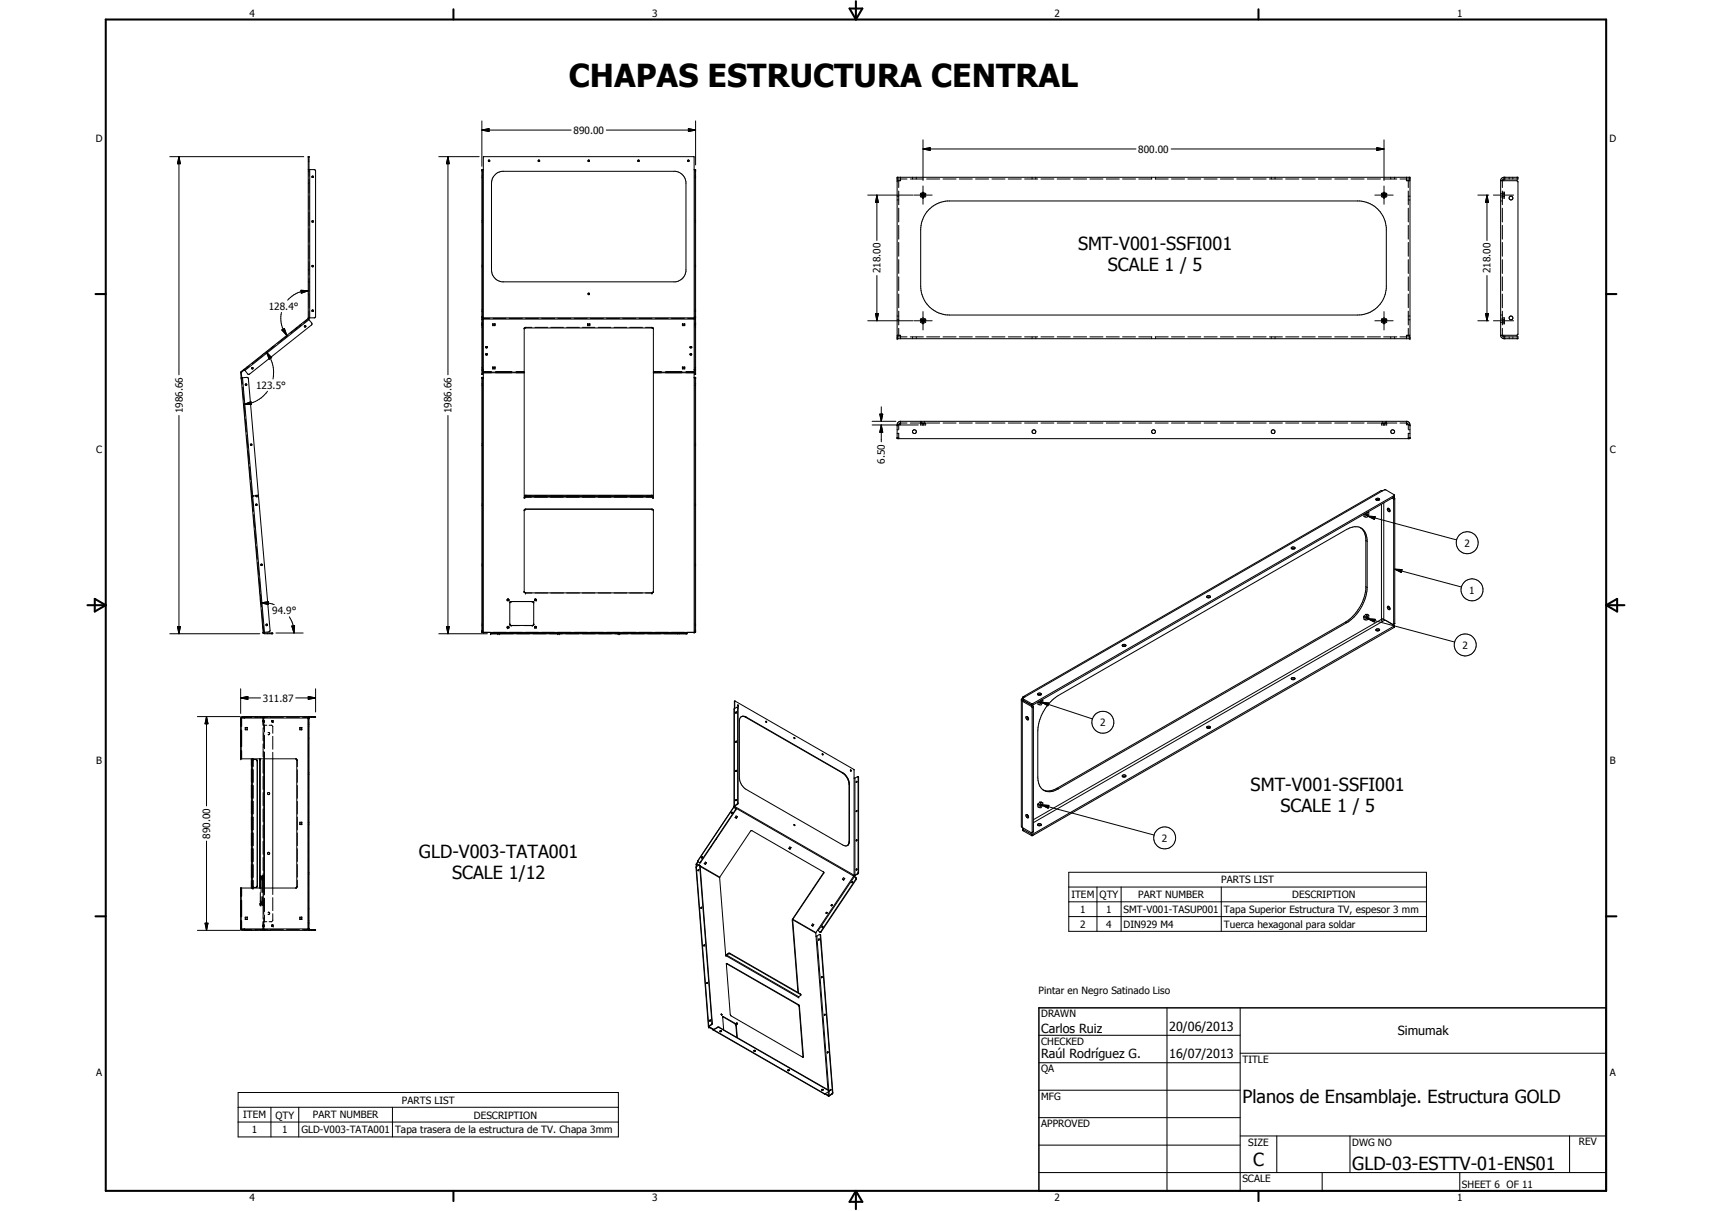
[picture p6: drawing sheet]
<svg xmlns="http://www.w3.org/2000/svg" width="594mm" height="420mm" viewBox="0 0 594 420" stroke-linecap="round" stroke-linejoin="round" font-family="sans-serif">
<defs><g id="words">
<text font-size="11" x="197.4" y="30.4">CHAPAS ESTRUCTURA CENTRAL</text>
<g font-size="6.3">
<text x="374.1" y="86.7">SMT-V001-SSFI001</text>
<text x="384.4" y="94.1">SCALE 1 / 5</text>
<text x="434" y="274.4">SMT-V001-SSFI001</text>
<text x="444.3" y="281.9">SCALE 1 / 5</text>
<text x="145.4" y="297.6">GLD-V003-TATA001</text>
<text x="156.9" y="305.1">SCALE 1/12</text>
<text x="431.1" y="382.6">Planos de Ensamblaje. Estructura GOLD</text>
<text x="434.8" y="404.7">C</text>
<text x="469.2" y="406">GLD-03-ESTTV-01-ENS01</text>
</g>
<g font-size="4.4">
<text x="361.3" y="358.4">Carlos Ruiz</text>
<text x="405.7" y="357.7">20/06/2013</text>
<text x="485" y="359.2">Simumak</text>
<text x="361.3" y="367.1">Raúl Rodríguez G.</text>
<text x="405.7" y="367.2">16/07/2013</text>
</g>
<g font-size="3.5">
<text x="86.6" y="5.8">4</text>
<text x="226.3" y="5.8">3</text>
<text x="365.9" y="5.8">2</text>
<text x="505.6" y="5.8">1</text>
<text x="199" y="46.4">890.00</text>
<text x="33.3" y="49.4">D</text>
<text x="395" y="53">800.00</text>
<text x="558.5" y="49.4">D</text>
<text x="305.6" y="94.8" transform="rotate(-90 305.6 94.8)">218.00</text>
<text x="517.3" y="94.8" transform="rotate(-90 517.3 94.8)">218.00</text>
<text x="93.3" y="107.6">128.4°</text>
<text x="88.9" y="134.9">123.5°</text>
<text x="63.4" y="143.4" transform="rotate(-90 63.4 143.4)">1986.66</text>
<text x="156.7" y="143.4" transform="rotate(-90 156.7 143.4)">1986.66</text>
<text x="33.4" y="157.3">C</text>
<text x="307.1" y="160.9" transform="rotate(-90 307.1 160.9)">6.50</text>
<text x="558.6" y="157.3">C</text>
<text x="508.2" y="189.7">2</text>
<text x="509.9" y="206">1</text>
<text x="94.5" y="213.1">94.9°</text>
<text x="507.5" y="225">2</text>
<text x="91.2" y="243.4">311.87</text>
<text x="381.8" y="251.9">2</text>
<text x="33.4" y="265.2">B</text>
<text x="558.6" y="265.2">B</text>
<text x="72.9" y="291" transform="rotate(-90 72.9 291)">890.00</text>
<text x="403.2" y="292">2</text>
<text x="371.8" y="311.6">ITEM</text>
<text x="381.6" y="311.6">QTY</text>
<text x="395" y="311.6">PART NUMBER</text>
<text x="423.8" y="306.5">PARTS LIST</text>
<text x="448.4" y="311.6">DESCRIPTION</text>
<text x="374.9" y="316.7">1</text>
<text x="383.9" y="316.7">1</text>
<text x="389.9" y="316.7">SMT-V001-TASUP001</text>
<text x="424.7" y="316.7">Tapa Superior Estructura TV, espesor 3 mm</text>
<text x="374.9" y="321.9">2</text>
<text x="383.9" y="321.9">4</text>
<text x="389.9" y="321.9">DIN929 M4</text>
<text x="424.7" y="321.9">Tuerca hexagonal para soldar</text>
<text x="360.4" y="345">Pintar en Negro Satinado Liso</text>
<text x="361.3" y="353">DRAWN</text>
<text x="361.3" y="362.5">CHECKED</text>
<text x="431.1" y="368.7">TITLE</text>
<text x="33.4" y="373.2">A</text>
<text x="361.3" y="372.1">QA</text>
<text x="558.6" y="373.2">A</text>
<text x="139.5" y="382.9">PARTS LIST</text>
<text x="361.3" y="381.6">MFG</text>
<text x="84.4" y="388">ITEM</text>
<text x="95.6" y="388.1">QTY</text>
<text x="108.5" y="388">PART NUMBER</text>
<text x="164.5" y="388.1">DESCRIPTION</text>
<text x="87.4" y="393.1">1</text>
<text x="97.9" y="393.1">1</text>
<text x="104.6" y="393.2">GLD-V003-TATA001</text>
<text x="137.1" y="393.2">Tapa trasera de la estructura de TV. Chapa 3mm</text>
<text x="361.3" y="391.1">APPROVED</text>
<text x="433.1" y="397.5">SIZE</text>
<text x="469.2" y="397.5">DWG NO</text>
<text x="547.9" y="397.4">REV</text>
<text x="431.1" y="410.2">SCALE</text>
<text x="507.3" y="412.3">SHEET 6 OF 11</text>
<text x="86.6" y="416.7">4</text>
<text x="226.3" y="416.7">3</text>
<text x="365.9" y="416.7">2</text>
<text x="505.6" y="416.7">1</text>
</g>
</g></defs>
<g fill="none" stroke="#000" stroke-width=".35">
<path d="M58.9 54.4h46.5M62.1 54.4l.5 2.4h-1zM62.1 54.4v75.6M107 54.5h.2M107 58.8h2.1l.4 .5v50.5l-.4 .5h-2.1M107 59.4h.2M107 56h.2M107 55.5h.2M107.5 58.8v51.5M152.3 54.4h14M155.4 54.4l.5 2.4h-1zM155.4 54.4v75.6"/>
<path d="M167.2 45.1l2.5-.5v1zM167.2 59.3h.3M167.2 42v15.7M167.2 45.1h31M167.5 58.8v51.5M167.7 58.8h-.5v51.5h74.2v-51.5h-.5M167.8 54.4l-.2 165M167.8 54.4h73M167.8 54.4h.1M169.5 55.6a.28 .28 0 0 1 .4 0 .28 .28 0 0 1-.1 .4h-.3zM186.8 55.6a.27 .27 0 0 1 .4 0 .27 .27 0 0 1-.1 .4l-.4-.1zM204.1 55.6a.28 .28 0 0 1 .4 0 .28 .28 0 0 1-.1 .4h-.3z"/>
<path d="M210.4 45.1h31M221.4 55.6a.28 .28 0 0 1 .4 0 .28 .28 0 0 1-.1 .4h-.3zM238.7 55.6a.27 .27 0 0 1 .4 0 .27 .27 0 0 1-.1 .4l-.4-.1zM238.9 44.6l2.5 .5-2.5 .5zM240.8 54.4h.1M240.8 54.4l.2 165M241.1 58.8v51.5M241.1 59.3h.3M241.4 42v15.2M320.3 51.7l2.5-.5v1zM320.3 48.5v14.1M320.3 51.7h73.9"/>
<path d="M406.4 51.7h73.9M477.8 51.2l2.5 .5-2.5 .5zM480.3 48.5v14.1M107 63.6h.2M107.2 61.1v-6.7h-.2l-.1 56.1M107.2 62.3v4.5M107.2 68v4.6M107.2 73.7v4.6M107.2 79.4v4.6M108.3 61.1l.4 .1v.4l-.5-.1zM108.3 76.6h.4v.4h-.4zM167.2 61h.3"/>
<path d="M167.2 61.6h.3M167.2 77.1h.3M167.2 76.5h.3M172 60.5l.8-.6 1.4-.5h60.2a4.2 4.2 0 0 1 3.6 3.7v31a4.2 4.2 0 0 1-3.6 3.7h-60.2a4.1 4.1 0 0 1-3.6-4.2v-30l.2-1.5zM241.1 61h.3M241.1 61.6h.3M241.1 77.1h.3M241.1 76.5h.3M301.1 67.7h15.7M304.3 67.7l.5 2.5h-1zM304.3 67.7v15.7M311.3 68.1h.2"/>
<path d="M311.3 69.4h.2M311.7 68.1h.2M311.7 69.4h.2M311.9 62.7v2.4M311.9 66.3v4.7M311.9 72.2v4.8M311.9 78.2v4.8M312.5 61.5v1.2h-1.2v53.6h1.2v1.2M314.7 62.1h-3.4v-.6h178v.6h-3.5M315.9 62.1h4.5M316.6 61.5v.2M316.6 61.9v.2"/>
<path d="M317.1 67.7h6.4M318 61.5v.2M318 61.9v.2M319.4 67.2v.5M319.4 67.9l.2 .5M319.4 67.3v.1M319.4 67.1v.1M319.6 67.1l-.1 .1M319.6 67.1h-.1M319.8 66.9l-.2 .2M319.9 68.5l.2 .1M320.1 67.5h.5v.4h-.5z"/>
<path d="M320.1 68.6h.1M320.1 66.8h.4M320.1 68.6l.3 .1M320.3 64.5v6.4M320.4 68.6h.1M320.5 68.6v.1M320.7 68.5l-.2 .1M320.8 66.9l.2 .2M321 67.1v.1M321 67.1h.1M321.1 67.3l.1 .1M321.1 67.1l.1 .6"/>
<path d="M321.2 67.9l-.2 .5M321.6 62.1h4.5M322.1 72.9a10.2 10.2 0 0 1 6.7-3.2h143a10.1 10.1 0 0 1 9.3 9.3v21.1a10 10 0 0 1-10 9.2h-141.6a10 10 0 0 1-10-10v-19.6a10.5 10.5 0 0 1 2.6-6.8zM327.2 62.1h4.6M332.9 62.1h4.5M338.5 62.1h4.6M344.2 62.1h4.5M349.9 62.1h4.5M355.6 62.1h4.5M358.1 61.5v.2M358.1 61.9v.2M359.4 61.5v.2"/>
<path d="M359.4 61.9v.2M361.2 62.1h4.5M366.9 62.1h4.5M372.5 62.1h4.6M378.2 62.1h4.5M383.9 62.1h4.5M389.5 62.1h4.5M395.2 62.1h4.5M399.6 61.5v.2M399.6 61.9v.2M400.8 62.1h4.6M401 61.5v.2"/>
<path d="M401 61.9v.2M406.5 62.1h4.5M412.2 62.1h4.5M417.8 62.1h4.6M423.5 62.1h4.5M429.2 62.1h4.5M434.8 62.1h4.6M440.5 62.1h4.5M441.1 61.5v.2M441.1 61.9v.2M442.5 61.5v.2M442.5 61.9v.2"/>
<path d="M446.1 62.1h4.6M451.8 62.1h4.6M457.5 62.1h4.5M463.2 62.1h4.5M468.8 62.1h4.6M474.5 62.1h4.5M477.1 67.7h6.3M479.4 67.9l.2 .5M479.5 67.3l-.1 .1M479.6 67.1l-.1 .1M479.6 67.1l-.2 .6M479.8 66.9l-.2 .2"/>
<path d="M479.8 68.5l.3 .1M480.1 68.6h.1M480.1 67.5h.5v.4h-.5zM480.1 68.6v.1M480.1 66.8h.4M480.1 62.1h4.6M480.2 68.7h.1M480.3 64.5v6.4M480.3 68.6h.2M480.3 68.7h.1M480.5 68.6l-.1 .1M480.7 68.5l-.2 .1"/>
<path d="M480.7 66.9l.3 .2M481 67.1v.1M481 67.1h.1M481.1 67.3l.1 .1M481.1 67.1l.1 .6M481.2 67.9l-.3 .5M482.6 61.5v.2M482.6 61.9v.2M483.9 61.5v.2M483.9 61.9v.2M488.1 61.5v1.2h1.2v53.6h-1.2v1.2M488.7 62.7v2.4"/>
<path d="M488.7 66.3v4.7M488.7 72.2v4.8M488.7 78.2v4.8M488.7 68.1h.2M488.7 69.4h.2M489.1 68.1h.2M489.1 69.4h.2M512.8 67.7h3.8M516 67.7l.5 2.5h-1zM516 67.7v15.7M518.2 67.7h7M520.7 62.7h5.6l.4 .4v52.8l-.4 .4h-5.6"/>
<path d="M520.7 69.7h.2M520.7 62.7v53.6M520.7 68.3h.2M520.7 67.1h.2M521.2 69.7h.1M521.3 66.3v4.7M521.3 72.2v4.8M521.3 78.2v4.8M521.3 67.4h.2M521.3 67.2h.3M521.3 68.7h.3M521.3 68h.3"/>
<path d="M521.3 67.4h.3M521.5 68.5l-.2 .1M521.5 67.9v.4h-.3M521.5 67.1h-.3M521.5 66.9v.3M521.5 67.3v.4M521.5 68.2h.2M521.7 66.7l-.2 .1M521.8 67.2h.2M521.8 68h.2M521.8 67.4h.2M521.8 66.7l.2 .1"/>
<path d="M521.8 68.2h.2M521.9 62.1h4.8v-.6h-5l-.9 .7-.1 .5M521.9 61.5v.6M521.9 62.1l-.6 .6v2.4M522 67v.5M522 67.9v.5M522 68.6l-.2 .1M523.7 61.5v.2M523.7 61.9v.2M525 61.5v.2M525 61.9v.2M107 97.8h.2"/>
<path d="M107 93.6h.2M107.2 85.1v4.6M107.2 90.8v4.6M107.2 96.6v4.5M108.3 92.1l.4 .1v.3h-.5zM167.2 92h.3M167.2 92.6h.3M241.1 92h.3M241.1 92.6h.3M304.3 95.6v15.7M311.9 84.1v4.8M311.9 90.1v4.8"/>
<path d="M311.9 96.1v4.7M488.7 84.1v4.8M488.7 90.1v4.8M488.7 96.1v4.7M516 95.6v15.7M521.3 84.1v4.8M521.3 90.1v4.8M521.3 96.1v4.7M95.5 119.9l-3.6 2.8M97.7 108.4a9.8 9.8 0 0 0 .5 5.8l1.3 2.2M97.8 114.5l.9-.5 .8 2.4zM99.9 116.3l-3.5 2.9"/>
<path d="M102.6 113.9l.1 .1M102.7 114v.1M103 113.6v.1M103.1 113.7l.1 .1M104 112.8v.1M104.1 112.9l.1 .1M104.4 112.8l-3.6 2.8M104.4 100.7l2.6 .2-2.4 .8zM104.6 112.3l.2 .2M105.7 113l.4 .1a.27 .27 0 0 1-.1 .4 .27 .27 0 0 1-.3-.1 .27 .27 0 0 1 0-.4zM106.9 110.5l-22.2 17.6M106.9 110.5l.2 .2"/>
<path d="M107 110.4l-.1 .1M107 102.2h.2M107 101.7h.2M107 100.9a8.7 8.7 0 0 0-5.7 1.8l-1.5 1.4M107.1 110.7l.1 .2M107.1 110.7l-1.8 1.4M107.2 102.3v4.5M107.2 108l-.1 2.7M107.2 110.9l1 1.3-.1 .6-21.5 17h-.6l-1-1.3M107.2 110.9l-22.2 17.6M108.3 107.6l.3-.1 .1 .4h-.5zM167.2 112.9h.3"/>
<path d="M167.2 113.5h.3M167.2 107.5h.3M167.2 108.1h.3M167.2 112.1h.3M167.2 112.8h.3M167.2 109.8h.3M167.2 110.9v19h.3v-19M167.2 110.9h.3M167.5 110.9l.1-.2h73.4l.1 .2M170 110.5h-2.3l-.5 .4M171 112.8h.8M171 112.5h.8"/>
<path d="M171.1 110.5h4.5M171.2 112.3h-.2v.7h.8v-.7h-.3M176.7 110.5h4.5M182 113.7l-.1 58.9h.2v-.7h44.4v.7h.2l-.1-58.9M182 113.7h.1M182.4 110.5h4.5M182.4 113.6l-.2 .1M182.4 113.6v.2M182.4 113.8l-.5 .2M182.4 113.8h43.8M182.4 113.6h2.2M185.7 113.6h4.3"/>
<path d="M188 110.5h4.5M191.1 113.6h4.4M193.6 110.5h4.5M196.6 113.6h4.4M199.3 110.5h4.4M202.1 113.6h4.4M203.9 112.8h.8M203.9 112.5h.8M204.1 101.8a.29 .29 0 0 1 .4 0 .29 .29 0 0 1-.1 .4h-.3zM204.2 112.3h-.3v.7h.8v-.7h-.3M204.8 110.5h4.6M207.6 113.6h4.4"/>
<path d="M210.5 110.5h4.5M213.1 113.6h4.4M216.1 110.5h4.5M218.5 113.6h4.4M221.7 110.5h4.5M224 113.6h2.2M226.2 113.8l.5 .3M226.2 113.6l.2 .1M226.2 113.6v.2M226.6 113.7h.1M227.4 110.5h4.5M233 110.5h4.5"/>
<path d="M236.8 112.8h.8M236.8 112.5h.8M237.1 112.3h-.3v.7h.8v-.7h-.3M238.6 110.5h2.3l.5 .4M241.1 112.9h.3M241.1 113.5h.3M241.1 107.5h.3M241.1 108.1h.3M241.1 110.9v19h.3v-19M241.1 112.1h.3M241.1 112.8h.3M241.1 109.8h.3"/>
<path d="M241.1 110.9h.3M301.1 111.3h15.7M303.8 108.8h1l-.5 2.5zM311.3 111h.2M311.3 109.6h.2M311.7 111h.2M311.7 109.6h.2M311.9 102v4.8M311.9 107.9v4.8M311.9 113.9v2.4M314.7 116.9h-3.4v.6h178v-.6h-3.5M315.9 116.9h4.5"/>
<path d="M316.6 116.9v.2M316.6 117.3v.2M317.1 111.3h6.4M318 116.9v.2M318 117.3v.2M319.4 110.8v.5M319.4 111.5l.2 .4M319.4 110.9v.1M319.4 110.7v.1M319.6 110.7l-.1 .1M319.6 110.7h-.1M319.8 110.5l-.2 .2"/>
<path d="M319.9 112.1l.2 .1M320.1 112.2h.1M320.1 110.4h.4M320.1 112.2l.3 .1M320.3 108.1v6.4M320.4 112.2h.1M320.5 112.2v.1M320.7 112.1l-.2 .1M320.8 110.5l.2 .2M321 110.7v.1M321 110.7h.1M321.1 110.7l.1 .6"/>
<path d="M321.1 110.9l.1 .1M321.2 111.5l-.2 .4M321.6 116.9h4.5M327.2 116.9h4.6M332.9 116.9h4.5M338.5 116.9h4.6M344.2 116.9h4.5M349.9 116.9h4.5M355.6 116.9h4.5M358.1 116.9v.2M358.1 117.3v.2M359.4 116.9v.2"/>
<path d="M359.4 117.3v.2M361.2 116.9h4.5M366.9 116.9h4.5M372.5 116.9h4.6M378.2 116.9h4.5M383.9 116.9h4.5M389.5 116.9h4.5M395.2 116.9h4.5M399.6 116.9v.2M399.6 117.3v.2M400.8 116.9h4.6M401 116.9v.2"/>
<path d="M401 117.3v.2M406.5 116.9h4.5M412.2 116.9h4.5M417.8 116.9h4.6M423.5 116.9h4.5M429.2 116.9h4.5M434.8 116.9h4.6M440.5 116.9h4.5M441.1 116.9v.2M441.1 117.3v.2M442.5 116.9v.2M442.5 117.3v.2"/>
<path d="M446.1 116.9h4.6M451.8 116.9h4.6M457.5 116.9h4.5M463.2 116.9h4.5M468.8 116.9h4.6M474.5 116.9h4.5M477.1 111.3h6.3M479.4 111.5l.2 .4M479.5 110.9l-.1 .1M479.6 110.7l-.2 .6M479.6 110.7l-.1 .1M479.8 110.5l-.2 .2"/>
<path d="M479.8 112.1l.3 .1M480.1 111a.33 .33 0 0 1 .4 .1 .33 .33 0 0 1 0 .4 .33 .33 0 0 1-.4 0zM480.1 112.2h.1M480.1 112.2v.1M480.1 110.4h.4M480.1 116.9h4.6M480.2 112.3l.1 .1M480.3 108.1v6.4M480.3 112.2h.2M480.3 112.3v.1M480.5 112.2l-.1 .1M480.7 112.1l-.2 .1"/>
<path d="M480.7 110.5l.3 .2M481 110.7v.1M481 110.7h.1M481.1 110.7l.1 .6M481.1 110.9l.1 .1M481.2 111.5l-.3 .4M482.6 116.9v.2M482.6 117.3v.2M483.9 116.9v.2M483.9 117.3v.2M488.7 111h.2M488.7 102v4.8"/>
<path d="M488.7 107.9v4.8M488.7 113.9v2.4M488.7 109.6h.2M489.1 111h.2M489.1 109.6h.2M512.8 111.3h3.8M515.5 108.8h1l-.5 2.5zM518.2 111.3h7M520.7 110.7h.2M520.7 111.9h.2M520.7 109.3h.2M520.7 116.3l.3 .8 .9 .4"/>
<path d="M521.2 109.3h.1M521.3 111h.3M521.3 112.4h.3M521.3 113.9v2.4l.3 .5 5.1 .1v.6h-4.8M521.3 111.6h.3M521.3 102v4.8M521.3 107.9v4.8M521.3 111h.2M521.3 110.8h.3M521.5 110.7h-.3M521.5 111.5v.4h-.3M521.5 112.1l-.2 .1"/>
<path d="M521.5 110.5v.3M521.5 110.9v.4M521.5 111.8h.2M521.7 110.3l-.2 .1M521.8 111h.2M521.8 111.6h.2M521.8 110.8h.2M521.8 110.3l.2 .1M521.8 111.8h.2M521.9 116.9v.6M522 112.2l-.2 .2M522 110.6v.5"/>
<path d="M522 111.5v.5M523.7 116.9v.2M523.7 117.3v.2M525 116.9v.2M525 117.3v.2M83.7 131.1l7.6 88.3M83.7 131.1h.5M83.7 131.1h.1M84.2 131.1l7.6 88.3M84.2 131.1l1.6-.2 .4 .5 7.5 87.3-.3 .5-1.6 .2M84.2 134.4l.4 4.4M84.7 139.9l.3 4.4"/>
<path d="M84.7 128.1l-1.2 1.1 .2 1.9M84.7 128.1l.1 .2M84.8 128.3l-1.1 1 .4 4M84.8 128.3l.2 .2M85.1 127.8v.1M85.2 127.9l.1 .1M85.2 133.2l.4 .1-.2 .4-.3-.2zM85.7 127.3l.1 .2M86.6 126.9l-1.8 1.4M91.1 123.4l-3.6 2.8M91.1 123l.1 .1M91.2 123.1l.1 .1"/>
<path d="M91.6 122.7h.1M91.7 122.8v.1M92.5 122.2l1.8 1.9-.9 .5zM92.5 122.2a11.2 11.2 0 0 1 2.2 9.3M92.8 135.8a11.1 11.1 0 0 1-5.6 4.1l-2.5 .4M94.3 120.5l.1 .2M94.7 120.2v.1M94.8 120.3l.1 .1M167.2 127.5h.3M167.2 128h.3M167.2 133.2h.3M167.2 133.7h.3"/>
<path d="M167.2 131.1h.5M167.2 131.4h.3M167.2 129.8h.3M167.2 129.7h.3M167.3 128.3l-.1 .2M167.7 129.3h14.2M167.7 129.1h14.2M167.7 128.9h2.9M167.7 128.3l-.2 .2M167.7 128.1l-.2 .1M168.6 120.4h.5M168.6 123h.5"/>
<path d="M168.6 122.9h.5M168.7 120.2l-.1 .4 .2 .1 .3-.1-.1-.3M168.7 122.7l-.1 .1M169 120.2v.1M169 122.7h.1M169 122.7l-.1 .5-.3-.1v-.3M169.1 120.4l-.5 .1M169.1 120.4v.1M171 127.5h.8M171 127.8h.8M171.2 127.3h-.2v.7h.8v-.7h-.3M172 128.9h5.6"/>
<path d="M179.1 128.9h2.8M226.7 129.3h14.2M226.7 129.1h14.2M226.7 128.9h2.8M231 128.9h5.6M236.8 127.5h.8M236.8 127.8h.8M237.1 127.3h-.3v.7h.8v-.7h-.3M238 128.9h2.9M239.5 120.4h.5M239.5 120.5h.5M239.5 122.9h.5"/>
<path d="M239.6 120.2l-.1 .4 .2 .1 .3-.1-.1-.4M239.6 122.7l-.1 .1M239.9 122.7v.5h-.3l-.1-.4M239.9 122.9l-.4 .1M239.9 122.9l.1 .1M240 122.9v.2M240.9 131.1h.5M240.9 128.3l.2 .2M240.9 128.1l.2 .1M241.1 127.5h.3M241.1 128h.3M241.1 133.2h.3"/>
<path d="M241.1 133.7h.3M241.1 131.4h.3M241.1 129.8h.3M241.1 129.7h.3M241.3 128.3l.1 .2M62.1 144.1v75.8M84.7 140.3l2.4-.9 .1 .9zM85.1 145.4l.4 4.5M85.6 150.9l.4 4.5M86.1 156.5l.4 4.4M87 154.1h.3l.1 .3-.4 .1zM155.4 144.1v75.8"/>
<path d="M167.2 154.6h.3M167.2 154h.3M241.1 154.6h.3M241.1 154h.3M302.6 146.2h8.3M302.6 147.4h16.1M305.3 143.7h1l-.5 2.5zM305.8 147.4l.5 2.6h-1zM305.8 141.1v5.1M305.8 147.4v5.9M311.3 150.4h.2M311.3 151.9l.4 .3"/>
<path d="M311.3 149.1h.2M311.7 150.4h.2M311.7 149.1h.2M311.7 146.4l.5-.2h176.1l.7 .4 .3 .8v4.8h-178v-5.1zM311.9 150.3v1.6M311.9 152v.2M312.5 146.2v1.2h-.9l-.3 .2M314.7 146.8l-2.6 .1-.2 .5v1.4M315.9 146.8h4.5M319.4 146.8v.3M319.4 147.3l.3 .1M319.5 146.2v.1"/>
<path d="M319.5 146.6v.2M319.6 146.8l-.2 .1M319.7 146.2v.1M319.7 146.6v.3M319.9 146.9h.3M319.9 146.8v.2M319.9 147.2v.2M320 147.4h.6M320.1 146.8v.1M320.3 146.8v.2M320.3 147.2v.2M320.4 146.9h.3"/>
<path d="M320.5 146.8v.1M320.6 146.8v.2M320.6 147.2v.2M320.9 146.2v.1M320.9 146.6v.3M321 146.8l.2 .1M321.2 146.8v.3M321.2 147.3l-.3 .1M321.6 146.8h4.5M327.2 146.8h4.6M332.9 146.8h4.5M338.5 146.8h4.6"/>
<path d="M344.2 146.8h4.5M349.9 146.8h4.5M355.6 146.8h4.5M361.2 146.8h4.5M366.9 146.8h4.5M372.5 146.8h4.6M378.2 146.8h4.5M383.9 146.8h4.5M389.5 146.8h4.5M395.2 146.8h4.5M400.8 146.8h4.6M406.5 146.8h4.5"/>
<path d="M412.2 146.8h4.5M417.8 146.8h4.6M423.5 146.8h4.5M429.2 146.8h4.5M434.8 146.8h4.6M440.5 146.8h4.5M446.1 146.8h4.6M451.8 146.8h4.6M457.5 146.8h4.5M463.2 146.8h4.5M468.8 146.8h4.6M474.5 146.8h4.5"/>
<path d="M479.4 146.8v.3M479.4 147.3l.3 .1M479.6 146.8v.1M479.7 146.2v.1M479.7 146.6v.3h-.3M479.8 146.9h.4M480 147.2v.2h.6M480 146.8v.2M480.1 146.8v.1M480.1 146.8h4.6M480.3 146.8v.2M480.3 147.2v.2"/>
<path d="M480.3 146.9h.4M480.5 146.8v.1M480.6 146.8v.2M480.6 147.2v.2M480.9 146.2v.1M480.9 146.6v.3M481 146.8l.2 .1M481.1 146.2v.1M481.1 146.6v.2M481.2 146.8v.3M481.2 147.3l-.3 .1M485.8 146.8l2.6 .1 .3 .5v1.4"/>
<path d="M488.1 146.2v1.2h.9l.3 .2M488.7 150.3v1.6M488.7 152v.2M488.7 150.4h.2M488.7 149.1h.2M489.1 150.4h.2M489.1 149.1h.2M489.3 151.9l-.4 .3M86.6 162l.3 4.4M87 167.5l.4 4.4M87.2 172.6h.1M87.3 172.3v.2"/>
<path d="M87.5 172.4l-.1 .1M87.5 172.6h-.1M87.5 173l.4 4.5M87.6 176.7h.2M87.6 172.3h.1M87.6 177.2h.3M88 178.6l.4 4.4M88 172.2l-.4 .1M88 172l-.5 .1M88.4 172.1h.5M88.8 171.9h.1M88.8 171.9v.1"/>
<path d="M88.8 172v.1M88.8 171.9h-.4M89.1 171.8v.3M167.2 174.9h.3M167.2 175.4h.3M182.1 172.1h44.4M182.1 172.2h44.4M182.1 172h2.3M182.1 172.5h44.4M182.2 172.1h.1M182.2 171.8v.1M182.4 176.7h.1"/>
<path d="M182.4 176.7l-.4 .2M182.6 171.8v.3M184.4 172.5l-2.5 .1M185.5 172h4.4M185.5 172.5h4.4M191 172h4.4M191 172.5h4.4M196.5 172h4.4M196.5 172.5h4.4M202.1 172h4.4M202.1 172.5h4.4M207.6 172h4.4"/>
<path d="M207.6 172.5h4.4M213.1 172h4.5M213.1 172.5h4.5M218.7 172h4.4M218.7 172.5h4.4M224.2 172h2.3M224.2 172.5l2.5 .1M226 171.8v.3M226.2 176.7h.1M226.2 176.7l.5 .3M226.3 171.8l.1 .1M226.3 172.1h.1"/>
<path d="M226.7 177l-.4-.3h-44.1l-.3 .3v28.4M226.7 177l-.1 28.5M241.1 174.9h.3M241.1 175.4h.3M473.2 178.5l.1 .7 .4 .2M473.4 178.4l.3 .2M473.7 178.6v.8M474.2 177.9l-.5 .7M474.3 178.3l.2 .2-.2 .4-.2-.2zM474.5 177.8h.5M474.6 179.1l2.6 .1-.3 1zM474.6 179.1l30.9 8.2"/>
<path d="M474.7 177.7l.3 .1M475 177.8v.8l-.7 .9-.6-.1M477.5 173.1a.75 .75 0 0 1 1.2 .3l-.9 .2zM477.6 173.5h1M479.4 175v40.1l.4 .5M479.8 170.3l1-.4 2.9 1.7 .1 .7M479.8 170.3h-.6l-124.2 71.5M479.8 170.3l-124.2 71.5M480.2 174.5v40.4M481.5 176.4a.62 .62 0 0 1 .7 .4 .62 .62 0 0 1-.2 .7l-.5-.4zM481.8 176.4l.5 .8M483.2 172.8h.1"/>
<path d="M483.3 172.8l.3 .6M483.6 172.5l.1 .1M483.6 173.4v43.1M483.7 172.6l.3 .4v43.4M483.7 172v.4M483.7 172.6l-.4 .2M483.7 172l-125.3 72.1M483.7 172.4l-125.3 72.2M483.8 172.4h-.1M483.8 172.3v.1M483.9 171.8l-.2 .2M484 173.1l-.4 .3"/>
<path d="M88.5 184.1l.4 4.4M88.9 189.6l.4 4.4M89.4 195.1l.4 4.4M167.2 195.7h.3M167.2 196.3h.3M241.1 195.7h.3M241.1 196.3h.3M448 190.1l.1 .1M448.1 190a.71 .71 0 0 1 1.3 .2l-.3 .2a.6 .6 0 0 1-.6 .1 .6 .6 0 0 1-.4-.5zM448.2 190.4h1M472.1 183.1a4.7 4.7 0 0 1 1.9 3.8v17.3a15.7 15.7 0 0 1-7.1 11.6M472.1 183.1a4.9 4.9 0 0 0-4.8 .6l-100.1 57.6a15.9 15.9 0 0 0-7.1 12.3v16a5.3 5.3 0 0 0 1.9 4.5"/>
<path d="M472.1 183.1a4.7 4.7 0 0 1 2.3 4.7M474 187.6l.4 .2M474.4 187.8v16M484 197.5l2.5 .1-.2 1zM484 197.5l23.1 6.2M58.9 219.9h31.3M61.6 217.4h1l-.5 2.5zM89.9 200.7l.4 4.3M90 205.2h.3M90.1 205.7h.1M90.3 205.7h.1M90.3 207.9h.1"/>
<path d="M90.3 208.7h.1M90.3 208.4h.3M90.4 206.2l.4 4.4M90.4 209.2h.1M90.5 207.8h.1M90.5 208.7h.1M90.7 209.2l2.5-.5-.1 1.1zM90.7 209.2h-.2M90.7 209.2l2.4 .1 2.1 .5M90.8 211.7l.4 4.4M91.1 217.8h.3M91.2 217h-.1"/>
<path d="M91.2 217.3h-.1M91.2 217h.1M91.3 217.3h.1M91.3 216.5h-.2M91.3 217.2l.3 2.3 3.1 .1v.3h-2.9l-.5-.5M91.6 219.4h-.1M91.8 219.4h-.5M92.4 216.6h.3v.4h-.3zM92.8 219.6v.3M93.6 219.6v.3M94.1 219.6v.3M95.8 219.6h9.4"/>
<path d="M100.4 214l.7 1.2a9.2 9.2 0 0 1 .9 4.4M101.3 217.2l.9-.1-.2 2.5zM152.3 219.9h16.8M154.9 217.4h1l-.5 2.5zM167.2 216.5h.3M167.2 217.1h.3M167.2 218.7h.3M167.2 219.2h.3M167.3 219.4h.1M167.5 219.4v-88.5h-.3v88.5h74.2M170.2 219.4v.5h68.2v-.5M170.2 219.6h68.2"/>
<path d="M170.7 219.6v.3M172.8 219.6v.3M173.5 219.6v.3M176 217.5l.1 .2M176.1 217.5v.2M176.1 217.7h.4M176.1 208.2v.2M176.1 217.7v.1M176.2 217.3l-.2 .2M176.2 217.3h.2M176.2 207.9l.3 .1M176.2 207.9l-.2 .2"/>
<path d="M176.2 207.9l.4 .2M176.2 217.3l-.1 .2M176.2 207.9l-.1 .1M176.4 217.3l.1 .2M176.4 217.3l.2 .2M176.4 217.8h.1M176.5 217.5l.1 .1M176.5 208l-.2 .4-.3-.3M176.6 217.7l-.1 .1M176.6 208.1l-.2 .3M176.6 217.5v.2M176.6 217.6l-.1 .1"/>
<path d="M177.2 217h.1M177.2 208.7l7.8 .1M177.2 208.7l-.3 .3v7.7l.3 .3M177.2 217h.2M177.4 208.7h.1M177.4 217h.1M177.4 217h7.3M177.4 217h2.9M177.4 208.7h-.2M181.8 217h2.9M181.9 205.4v.1M181.9 205.4l.5 .3"/>
<path d="M182.2 205.7h.2M182.4 205.7h.1M182.4 205.7h43.8M182.4 205.7h2.2M184.7 208.7h.1M184.7 217h.1M184.7 208.7l.3 .1M184.9 217h.1M185 208.8l.2 7.9M185.2 216.7l-.5 .3M185.2 216.7v.1M185.5 208l.3 .4 .3-.3"/>
<path d="M185.5 217.5v.2M185.5 208.2l.1 .1M185.5 217.7l.2 .1M185.5 217.6l.1 .1M185.6 217.4l-.1 .1M185.6 217.8h.1M185.6 207.9l.4 .1M185.6 207.9l-.1 .1M185.7 205.7h4.3M185.7 207.9l-.2 .2M185.7 207.9l.3 .2M185.7 217.8h.2"/>
<path d="M185.8 217.3l.2 .2M185.8 217.3l-.3 .2M185.8 217.3l-.2 .1M185.9 217.8h.1M185.9 217.3l.1 .2M186 208l.1 .1M186 217.5v.2M186 208.2v.1M186 217.5l-.1 .3M191.1 205.7h4.4M193.5 219.6v.3M194.3 219.6v.3"/>
<path d="M196.6 205.7h4.4M202.1 205.7h4.4M207.6 205.7h4.4M213.1 205.7h4.4M214.3 219.6v.3M215 219.6v.3M218.5 205.7h4.4M224 205.7h2.2M226.2 205.7h.1M226.7 205.4l-.5 .3M235.1 219.6v.3M235.8 219.6v.3"/>
<path d="M237.9 219.6v.3M241.1 216.5h.3M241.1 219.4v-88.5h.3v88.5M241.1 217.1h.3M241.1 218.7h.3M241.1 219.2h.3M241.3 219.4h.1M418.8 206.9a.71 .71 0 0 1 1.2 .2l-.2 .2a.6 .6 0 0 1-.6 .1 .6 .6 0 0 1-.4-.5zM418.9 207.3h1M466.9 215.8l.4 .3M466.9 215.8l-100.1 57.7M467.3 216.1l-100.1 57.6"/>
<path d="M473.2 213.9l.1 .9 .4 .3M473.2 213.9l.5 .3M473.7 214.2v.9M473.9 213.1h.4M473.9 213.1l-.7 .8M473.9 213.1l.4 .3M474 203.6l.4 .2M474.2 214.1l.2-.1a.27 .27 0 0 1 .1 .4 .27 .27 0 0 1-.4 0zM474.3 213.1v.1M474.3 213.1l.7 .3M474.3 213.4h.7M474.3 213.4l-.6 .8"/>
<path d="M474.4 203.8a15.6 15.6 0 0 1-7.1 12.3M474.5 214h.1M474.6 214.7l2.6 .2-.3 .9zM474.6 214.7l30.2 8.1M475 213.4v.9l-.7 .8h-.6M477.5 218.4l1-.2a.38 .38 0 0 1 .2 .6 .38 .38 0 0 1-.6 .1l-.6-.2zM477.6 218.8h1M479.8 215.6l1.1-.3 3 1.7M479.8 215.6l-121.2 69.8M480.2 214.9l3.2 1.8 .2-.2M480.2 214.9l-.7-.1-120.9 69.6M481.5 210.4a.63 .63 0 0 1 .7 .4 .63 .63 0 0 1-.2 .7l-.4-.3z"/>
<path d="M481.8 210.4l.5 .8M483.7 217.2v.5M483.7 217.7l-125.3 72.2M483.7 217.2l-125.3 72.2M483.9 217l-.2 .7M483.9 217.1l-.2 .1M483.9 216.5l-.4 .2M484 216.4l-.1 .1M484 216.3l-.4 .2M83.5 239v8.5M109.5 239v8M389.5 223.8a.71 .71 0 0 1 1.2 .2 .66 .66 0 0 1-.7 .3 .66 .66 0 0 1-.5-.5z"/>
<path d="M389.5 224.2h1.1M448.2 235.2l.7-.1 .5 .2a.68 .68 0 0 1-.7 .5 .68 .68 0 0 1-.7-.4zM448.2 235.7h1M68.5 248.6h14.9M71.7 248.6l.5 2.5h-1zM71.7 248.6v31M83.5 242.1l2.5-.5v1.1zM83.5 242.1h6.9M83.9 253.4v5.6M84.8 249v.1M85 248.6l-.3 .5M85 248.9h.1"/>
<path d="M85.1 248.6v.3M85.3 252.4v.8M85.6 248.6v.3M85.7 252.4v.8M85.8 252.6v-.2h-.7v.8h.7v-.3M85.9 248.6v.3M86.2 248.6v.3M86.6 248.6v.3M86.9 248.6v.3M87.2 248.9l-3.2 .1-.1 3M87.3 248.6v.3M87.4 248.6v.3"/>
<path d="M87.8 248.6v.3M88.3 248.9h4.4M88.7 248.6v.3M89.2 248.6v.3M90.5 248.6v.3M91.1 248.6v.3M91.2 250.4l.1 .1M91.3 252.5v4.5M91.3 258.1v4.5M91.3 250.3l.3 .1M91.3 248.9v2.7h1.3M91.4 250l.2 .1"/>
<path d="M91.4 250l-.1 .2M91.5 249.8v3.2M91.5 254.3v5.1M91.5 248.7l.3-.1-.1 .3M91.6 249l-.1 .5M91.6 249l-.1 .1M91.7 250.4l-.4 .1M91.7 250.1l-.4-.1-.1 .4M91.8 251.6v2.4M91.8 255.1v4.7M92.3 248.6v.3M92.8 248.6v.3"/>
<path d="M93 254.8l.1 .1M93.1 254.2h.2a.38 .38 0 0 1 .3 .5 .38 .38 0 0 1-.5 .2M93.1 254.2h-.1M93.3 248.6v.3M93.4 251.6l1 .1M93.7 248.6v.3M93.9 248.9h4.4M94.5 250.5h.1M94.5 250v.5zM94.5 250.5h.2M94.6 251.9l.1 2.5M94.7 255.5v4.4"/>
<path d="M94.8 250.1h-.5l.2 .4M94.8 250.4l-.1 .1M94.8 250.1h.1M99.4 248.9h4.5M102.6 242.1h6.9M104.2 252.4v.8M104.6 252.4v.8M104.8 252.6v-.2h-.8v.8h.8v-.3M105 248.9h4.5v-.3l-25.6 .1-.2 14.6M105.6 248.6v.3M106.2 248.6v.3M107 241.6l2.5 .5-2.5 .6z"/>
<path d="M107 249.3h.2M107 256.1h.2M107 252h.2M107 251.4h.2M107 250.9h.2M107 249l.5-.4-.3 .5M107 249v.1M107.1 249v2.4M107.1 252.5v4.5M107.1 258.1v4.5M107.2 248.9v-.3l-.3 .4 .2 73.7M107.2 249.1h-23.7v14.2h19.2"/>
<path d="M107.2 249.1v73.2M108.1 248.6v.3M108.2 248.6v.3M108.7 248.6v.3M109 248.6v.3M254.8 243.3v36.3M254.8 243.3h.1M255 243.2v2.6M255 243.2h.1M255 243.2l-.2 .2M255.1 243.2l41.2 23.8v36.8M255.3 247.2l.3-.2-.2 .4z"/>
<path d="M255.3 257.2h.3l-.3 .4zM255.4 247.2v.1M255.6 257.2l-.2 .2M255.6 247.1l-.2 .3M255.9 245.4l.2 .2v33.2l-.3 .3M255.9 244.7l.2 .3M256 245.6l-.2-.2-1.1 .6 .1 33.9M256 245.6l.1 .1M256 245.6v33M256.1 244.6l-.2 .1M256.1 244.6h.1M256.1 244.6v.4"/>
<path d="M257.2 248.7l.8-.1 .8 .3M257.3 248.6l-.6 .6-.1 1v19.6a5 5 0 0 0 2.3 4.1l33.5 19.3a1.37 1.37 0 0 0 1.5 .2 1.37 1.37 0 0 0 .9-1.3v-20.3a5.3 5.3 0 0 0-2.4-3.7M257.3 248.6l.5-.1 1.1 .3M258.8 248.9l33.5 19.2M258.9 248.8l33.5 19.3M258.9 248.8l-.1 .1M265.8 250.3l.1 .3M265.8 250.3l.3 .2-.2 .1M275.5 255.9l.2 .3M275.5 255.9l.3 .3M275.7 256.2l.1 .1M275.8 256.2v.1"/>
<path d="M354.4 242.9l.3 .4M354.7 242.3l.3 .2M354.7 243.3v43.8M354.7 242.3l-.3 .4v43.9l.3 .5M354.7 243.3l3.2 1.8M355 241.8l-.3 .5M355 241.8h.6M355 242.5v.5M355 242.5l2.9 1.6M355 243l3.3 1.9M355.2 243h.1M355.2 243l-.5 .3"/>
<path d="M355.6 241.8l-.7 .5 .1 .7M356.1 248.6a.66 .66 0 0 1 .7 .4 .66 .66 0 0 1-.2 .8l-.6-.7zM356.4 248.6l.5 .9M357.9 244.1v.5h.5M357.9 244.1h.5M357.9 245.1l.3 .3-.1 43.5M358.3 244.9l.3 .4M358.3 244.9l-.4 .2M358.4 244.1v.5M358.6 245.3l-.4 .3M358.6 245.3v43.2M360.1 240.7l.4-.2h.6a.51 .51 0 0 1-.1 .8 .51 .51 0 0 1-.8-.2z"/>
<path d="M360.1 243.6l.1 .7 .4 .2M360.2 241.1h1M360.3 243.5l.3 .2M360.6 243.7v.8M361.1 243.6h.3l-.3 .5zM361.1 243.1l-.5 .6M361.4 242.9l.5 .1M361.4 243.6l2.5 .3-.3 1zM361.4 243.6l17.7 5.8M361.6 242.8l.3 .2M361.9 243v.8l-.7 .8-.6-.1M418.7 252.3a.72 .72 0 0 1 .7-.4 .72 .72 0 0 1 .6 .5l-.1 .1a.74 .74 0 0 1-1.2-.2z"/>
<path d="M418.9 252.6h1M83.9 260.5v2.8M87.2 263.3v44.8M87.2 263.5l1.7 .1M87.5 263.3v2.4M87.5 266.9v4.4M87.5 272.4v4.5M87.5 277.9v4.5M87.6 263.8h.2M87.6 263.6v2.4M87.6 267.1v4.3M87.6 272.5v4.4"/>
<path d="M87.6 278v4.4M87.6 263.3v.1M87.7 263.5v44.4M87.8 267.1v4.3M87.8 272.5v4.4M87.8 278v4.4M87.9 263.3l-.1 2.7M88.8 263.5l.1 .1M88.9 263.6l.3 .3M89.2 263.9l.1 .1M89.3 264h.1M89.3 263.9l-.1 43.7"/>
<path d="M90 263.3h.1M90.1 263.3v44.8M90.1 263.8h.2M90.3 263.3h.1M90.3 263.3v44.9M91.3 263.8v4.5M91.3 269.4v4.5M91.3 275v4.5M91.5 260.7v50M91.8 260.9v49.5M94.7 261v49.3M102.6 263.3h.1"/>
<path d="M102.7 263.3l.3 .4v44.1l-.3 .3M102.7 263.3l.3 .1M103 263.8h.2M103.1 263.6l.1 .2M103.2 263.8v2.2M103.2 267.1v4.3M103.2 272.5v4.4M103.2 278v4.4M107 268.7h.2M107 268.1h.2M107.1 263.8v4.5M107.1 269.4v4.5"/>
<path d="M107.1 275v4.5M254.6 280h.1M254.6 280l-12.5 18.8M254.7 280h.1M254.8 280h.1M254.8 279.9v.1M254.8 279.6l-.1 .1M254.8 279.6l.2 .1M254.9 279.8h.1M255 279.7l-.1 .4M255 279.8l41.7 23.9M255 279.8l-.2 .1"/>
<path d="M255 279.7h-.1M255.3 267.3h.3l-.3 .4zM255.4 277.4l-.1 .4zM255.6 277.5l-.2 .2M255.6 267.4l-.2 .2M255.7 279.1h.1M255.7 279.1l-.9 .5M255.8 279.1l-.8 .6M256 278.6l-.3 .5M256 278.6l.1 .1M285.3 261.5l.2 .4zM285.3 261.6l.1 .1"/>
<path d="M285.4 261.7v.2M292.3 268.1a5.2 5.2 0 0 1 2.3 4.1M292.4 268.1h-.1M294.6 272.2v19.7M294.8 272.2h-.2M295.1 267.2l.1 .3M295.2 267.1l-.1 .1M295.2 267.1h.1M295.2 267.1v.4M296.4 270h.3M296.7 270l.9-.5 .3 .1v33.3l-.3 .3M296.7 270v33.7"/>
<path d="M297.1 271.4v.1M297.4 271.2l-.2-.1-.1 .3M297.4 271.2l-.2 .2M297.4 271.2l-.3 .3M297.7 269.5h.2M297.8 269.5v33.3l-.3 .3M297.8 269.7h.1M360.1 279.1l.1 .9 .4 .2M360.1 279.1l.5 .2M360.6 279.3v.9M360.8 278.3l-.7 .8M360.8 278.3h.5"/>
<path d="M360.8 278.3l.4 .3M361.1 279.3l.2-.2 .1 .2-.3 .4zM361.2 278.3h.1M361.2 278.3l.7 .3M361.2 278.6h.7M361.2 278.6l-.6 .7M361.4 279.1v.1M361.4 279.3l2.6 .1-.3 1zM361.4 279.3l39.1 10.4M361.9 278.6v.8l-.7 .8h-.6M366.8 273.5a5.2 5.2 0 0 1-4.8 .6M366.8 273.5l.4 .2"/>
<path d="M367.2 273.7a4.7 4.7 0 0 1-5.2 .4M389.5 269.1a.71 .71 0 0 1 1.2 .2 .66 .66 0 0 1-.7 .3 .66 .66 0 0 1-.5-.5zM389.5 269.5h1.1M71.7 291.8v31M87.5 283.5v4.4M87.5 289.1v4.4M87.5 294.6v4.4M87.6 283.5v4.4M87.6 289v4.4M87.6 294.5v4.4M87.6 300v4.3M87.8 283.5v4.4"/>
<path d="M87.8 289v4.4M87.8 294.5v4.4M87.8 300v4.3M91.3 280.6v4.6M91.3 286.3v4.4M91.3 291.9v4.5M91.3 297.5v4.5M103.2 283.5v4.4M103.2 289v4.4M103.2 294.5v4.4M103.2 300v4.3M104.2 285.3v.8"/>
<path d="M104.6 285.3v.8M104.8 285.6v-.3h-.8v.8h.8v-.3M107 286h.2M107 285.4h.2M107.1 280.6v4.6M107.1 286.3v4.4M107.1 291.9v4.5M107.1 297.5v4.5M241.7 299.9l.1 .8M241.7 299.9l.7 .4M241.8 299.7l-.1 .2M241.8 299.7l.7 .4"/>
<path d="M242.1 298.8l.5 .5M242.2 298.9l-.6 .9v.9M242.3 299l-.5 .7M242.6 299.3h.1M242.7 299.3h.1M243 299.1l.2 .1M243 299.1l-.2 .2M243.2 299.2l-.6 .1M243.7 297.3l-.2 .4M243.7 297.3l-.2 .3M243.7 297.3l-.3 .1 .1 .3M244.4 299.6l.4 .2"/>
<path d="M244.8 299.1l.4 .2-.4 .6-.4-.3zM244.8 299.8v.1M245.1 299.3l-.3 .5M246.9 293.6l-.1 .2M248.7 291l-.2 .2M253.9 281.8l.2 .2-.3 .2zM254.1 281.9l-.2 .3M254.7 280l.5 .5M254.7 280l-12.6 18.8M254.7 280l.1 .1M254.8 280l.1 .1M254.8 280.1h.1"/>
<path d="M254.8 280.1l.5 .5M254.9 280.1l41.5 23.9 .8 .7M254.9 280.1l-.1 .1M255.1 283.6l.4 .2M255.1 283.6l.5 .3M255.1 283.6l.3-.5 .5 .3-.3 .5M255.2 281l.1 .1M255.2 281l-12.2 18.1M255.2 280.5v.5M255.2 280.5l.1 .1M255.3 281.1l-12.1 18.1M255.3 280.6v.5"/>
<path d="M255.5 283.8l.1 .1M255.8 283.3l-.3 .5M273.7 294.3l.4 .2M273.7 294.3l.4 .3M273.7 294.3l.4-.5 .4 .3-.4 .5M274.1 294.5v.1M274.4 294l-.3 .5M275.5 286.2l.2 .2M275.7 286.4l-.1-.4 .2 .4M275.7 286.4l.1 .1M275.8 286.4v.1M294.6 291.9l-.1 .9-.5 .6"/>
<path d="M294.8 291.8l-.2 .1M297.1 281.6h.1M297.1 291.7v.1M297.2 291.6v.1M297.2 291.7l-.1 .1M297.4 281.3l-.2-.1-.1 .4M297.4 291.5l-.3-.1v.3M297.4 281.3l-.2 .3M297.4 291.5l-.2 .2M297.4 291.5l-.1 .1M354.7 287.1l3.4 1.8M354.9 287.7l.1 .1"/>
<path d="M355 287.8v.4M355 288.2l2.9 1.7M355 287.8l2.9 1.6M355.2 287.4l-.3 .2 .1 .6M356.1 282.7a.65 .65 0 0 1 .7 .3 .65 .65 0 0 1-.1 .8l-.5-.3zM356.4 282.6l.5 .9M357.9 289.9h.5M357.9 289.4v.5M357.9 289.4h.5M358.4 289.4v.5M358.6 288.6h.1M358.6 288.6l-.5 .3"/>
<path d="M358.6 288.5l-.4 .2M358.6 288.5v.1M360.1 286a.74 .74 0 0 1 1.3 .3 .72 .72 0 0 1-.8 .2 .72 .72 0 0 1-.5-.5zM360.2 286.4h1M83.7 308.1l.2 14.6 25.6 .1v-.3h-4.5M83.9 319.4l.1 3.1h3.2M83.9 308.1v2.8M83.9 312.4v5.7M85.3 318.2v.8M85.7 318.2v.8M85.8 318.5v-.3h-.7v.8h.7v-.2M87.5 300.1v4.4"/>
<path d="M87.5 305.6v2.5M87.6 307.6h.2M87.6 305.4v2.4M87.6 308v.1M87.8 305.4l.1 2.7M88.9 307.8l-1.7 .1M88.9 307.8l-.1 .1M89.2 307.6l-.3 .2M89.3 307.4h.1M89.3 307.4l-.1 .2M90.1 307.6h.2M90.3 313.4v.6"/>
<path d="M90.3 304h.1M90.3 314h.2M90.3 313.4h.2M90.3 313.4v.1M90.3 303.9h.2M90.3 309.7v3.1M90.3 312.6h.1M90.3 305.3h.1M90.3 304.4l.2 .1M90.3 313.9v.1M90.4 313l.4 .1M90.5 312.6h.1"/>
<path d="M90.5 304v.5M90.5 313.4v.6M90.5 305.3h.1M90.5 313.4l.1 .1M90.5 304h.1M90.6 311.1v1.7M90.6 313v.1M90.6 313.9l-.1 .1M90.6 304.4l-.1 .1M90.6 304.8v4.8M91.1 313l.2 .1M91.1 312.6h.2"/>
<path d="M91.1 305.3h.2M91.1 304.8v4.8M91.1 311.1v1.7M91.1 303.9h.2M91.1 304v.5h.2M91.1 304.4v.1M91.1 313.4v.1M91.1 313.9v.1M91.3 303.1v10.2M91.3 314.4v4.5M91.3 304.8l-.9 .2M91.3 313.4h-.2v.6h.2"/>
<path d="M91.3 304v.5M91.3 313.4v.6M91.3 313.4l.1 .1M91.3 304h.1M91.4 313.9l-.1 .1M91.4 304.4l-.1 .1M91.5 312v5.2M91.5 318.4v3.2M91.8 311.6v4.7M91.8 317.5v2.3M92.6 319.8h-1.3v2.7M93 316.5h.1"/>
<path d="M93.1 316.5l.5 .4-.3 .3h-.3M94.4 319.7l-1 .1M94.7 311.4v4.5M94.7 317l-.1 2.5M103 308l-19.5 .1v14.2h23.7M103 307.6h.2M103.2 305.4v2.2M103.2 307.6l-.1 .2M104.2 318.2v.8M104.6 318.2v.8M104.8 318.5v-.3h-.8v.8h.8v-.2M107 319.4h.2"/>
<path d="M107 315.3h.2M107 303.3h.2M107 302.7h.2M107.1 303.1v4.5M107.1 308.8v4.5M107.1 314.4v4.5M241.6 300.8l4.2 55.4M241.6 300.7l4.3 55.3M241.6 300.7v.1M242.2 301.9l.3-.1-.2 .3zM242.4 301.7v.1M242.5 300.1h.2"/>
<path d="M242.5 301.8l-.2 .3M242.5 300.1l-.9 .6M242.7 300.1l.1 .1M242.7 300.1l.2 .3M242.8 300.2v.1M242.8 300.3l.1 .1M242.8 300.3l4.3 54.7M242.9 300.6l6.8 3.9M242.9 300.4l6.9 3.9M242.9 300.4l4.3 54.6M243.4 315h.1M243.5 314.8l-.2 .3"/>
<path d="M243.5 314.8l-.3 .2 .2 .1M243.5 314.8l-.1 .3M249.7 304.5l2.1 27.1M249.8 304.3l-.1 .2M275.1 319.1l2 25.4M275.1 319.1l8 4.6M275.1 318.9v.2M275.1 318.9l8 4.7M285.7 302.9l-10.8 16.3 2 25.2M285.7 302.9l.1 .1M285.7 302.5l-24.9-14.3-11 16.1M285.7 302.5l.2 .4"/>
<path d="M285.7 302.5l.1 .1M285.8 302.6l-.1 .3M285.8 303l-10.7 15.9M285.9 302.9l-.1 .1M286.7 316.9h.1M286.8 316.6l-.1 .3M286.8 316.5h.1M286.8 316.5v.1M286.9 316.5v.4h-.2M286.9 316.5l-.2 .4M288.4 314.2l.1 .1M288.5 314.3h.1"/>
<path d="M288.7 313.9l-.3 .3M288.7 313.9l-.1 .4M292.3 305.1l.4 .2M292.7 304.5l.5 .3-.4 .6-.5-.3zM292.7 305.3l.1 .1M293 304.8l-.3 .5M295.7 306.2h.1M295.8 305.9h.1M295.8 305.9l-.2 .3 .3-.2M295.9 305.9v.1M295.9 306l-.2 .2M296.3 303.8l-12.6 18.9"/>
<path d="M296.7 303.7h.1M296.8 303.7l-.4 .1M297 305.1h.1M297 305.1l-12.1 18.1M297 304.6v.5M297 304.6l.2 .1M297 304.6l-.5-.5-12.6 18.8M297.1 305.1l-12.2 18.3-.3 .1-.7-.6M297.2 304.7h.1M297.2 304.7l-.1 .4M297.3 301.7l-.1 .2M297.3 301.6v.1"/>
<path d="M297.4 301.6l-.3-.1 .1 .4M297.4 301.6h-.1M297.4 301.6l-.2 .3M297.5 303.1l.1 .1M297.5 303.1l-.8 .6M297.6 303.2l-.8 .5M297.8 302.6l.1 .3M370.9 302.6h124.1v20.5h-124.1zM370.9 307.8h124.1M370.9 312.9h124.1M370.9 318h124.1M380.7 307.8v15.3"/>
<path d="M389 307.8v15.3M423.8 307.8v15.3M68.5 322.8h14.9M71.2 320.3h1l-.5 2.5zM84.7 322.3l.1 .4M84.8 322.3v.1M84.8 322.7h.1M84.9 322.5h.1M84.9 322.7l.1 .1M85.1 322.5v.3M85.6 322.5v.3M85.9 322.5v.3"/>
<path d="M86.2 322.5v.3M86.6 322.5v.3M86.9 322.5v.3M87.3 322.5v.3M87.4 322.5v.3M87.8 322.5v.3M88.3 322.5h4.4M88.7 322.5v.3M89.2 322.5v.3M90.5 322.5v.3M91.1 322.5v.3M91.3 321.2l.1 .2"/>
<path d="M91.4 320.9l.2 .2M91.5 320.9l-.3 .1v.4l.5-.1M91.5 321.9v.4M91.6 321.3l-.2 .1M91.6 322.5l.2 .3-.3-.1M91.7 321h.1M91.7 321l-.4 .1M92.3 322.5v.3M92.8 322.5v.3M93.3 322.5v.3M93.7 322.5v.3M93.9 322.5h4.4"/>
<path d="M94.4 320.9v.5l.4-.1M94.4 320.9h.1M94.4 320.9h.2M94.5 320.9v.5l.1-.5M94.5 320.9l.3 .1M94.7 320.9h-.2M94.8 321h.1M99.4 322.5h4.5M105.6 322.5v.3M106.2 322.5v.3M107 322.1h.2M107 322.3l.2 .4"/>
<path d="M107 320.5h.2M107 320h.2M107.1 320v2.4M107.1 322.5h.1M107.2 322.5l-.1 .2M107.2 322.3l.3 .5-.3-.1M108.1 322.5v.3M108.2 322.5v.3M108.7 322.5v.3M109 322.5v.3M244.2 328l.3-.2-.2 .4zM244.5 327.9l-.2 .3"/>
<path d="M251.8 331.6l.2 .1M251.9 331.6l25.1 14.5M252 334.3l1.6 18 24.9 14.5 .3-.2M252 334.3l.2 .1M252.1 331.3l25 14.5M252.1 331.2v.1M252.1 331.2l-.3 .4M252.1 331.3l-.1 .4M252.2 334.4l24.7 14.3M252.3 334.3l-.1 .1M252.3 334.3h-.3M252.3 334.3l24.8 14.3"/>
<path d="M252.7 330.8v.2M252.7 331l-.6 .3M252.7 330.8l-.6 .4M253.3 330.9l-.6 .1M253.3 330.8h-.6M253.3 330.8v.1M253.3 330.9l24.5 14.2M253.3 330.8l24.5 14M281.6 321.1l.4 .1M281.6 321.1l.5 .2M281.6 321.1l.4-.6 .4 .3-.3 .5M282 321.2l.1 .1"/>
<path d="M282.3 320.7l-.3 .5M283.1 323.7l.1 1.1M283.1 323.6v.1M283.2 324.8l4.1 53.3M283.5 324.8l4.1 53.5M283.5 324.8h-.3M283.7 322.7l-.6 .9M283.7 322.7l.2 .2M284.3 325.8l-.3 .2 .1 .2M284.3 325.8v.1M284.3 325.9l-.2 .3M284.5 324.2l.3 .2"/>
<path d="M284.6 324.2l-1.1 .6M284.6 324.2v.2M284.6 324.4h.2M284.6 324.4l4.3 54.6M284.8 324.4l4.2 54.7M284.9 323.2l.1 .1M284.9 323.2l-.4 .2M285.2 338.8v.4M285.2 338.8l.1 .1M285.3 338.9v.1M285.3 338.9l-.1 .3M285.3 339l-.1 .2"/>
<path d="M285.4 321.6l.1-.2-.3 .1 .2 .2M285.4 321.6v.1M285.5 321.4l-.1 .2M245.4 340.9l-.1 .3M245.4 341.2h-.1M245.4 340.8v.1M245.4 340.8v.4M245.4 341.2h.1M245.5 340.9l-.1 .3M245.8 356.2l.1 .2M245.9 356.4l1.4 .8M245.9 356l-.1 .2"/>
<path d="M245.9 356l.2 .1M246.1 356.3l1.4 .8M246.1 356.3l-.2 .1M246.1 356.3l1.5 .9M246.1 356.1v.2M246.4 354.2h.1M246.5 353.9l-.1 .3M246.5 354l-.1 .2M246.5 353.9l-.3 .2 .2 .1M246.8 355.5h.1M246.8 355.5l-.9 .5M246.9 355.5l-.8 .6"/>
<path d="M247.1 355h.1M247.1 355l-.3 .5M247.2 355l-.3 .5M247.3 357.2l.1 .1M247.4 357.3h.2M247.4 357.3l38.7 22.3M247.5 357.1l.1 .1M247.5 357.1l-.2 .1M247.6 357.3l38.6 22.2M249 356.5h.5M249 356.4h.5M249 356.4v.1"/>
<path d="M249 356.5l-1.4 .8M249 356.4l-1.4 .8M249.5 356.4v.1M249.5 356.5l38.1 21.9M249.5 356.4l38.1 21.8M249.8 357.7l.2 .3 .4-.2M249.8 357.7h.6M250.2 351.9l.1 .1M250.3 351.8l.2 .4zM250.4 357.7h-.6M250.4 357.7v.1M250.4 357.8h.1"/>
<path d="M250.8 352.8h.1M250.8 352.8l.3 4.5M250.9 352.8l4.2 2.4M251 352.7l-.1 .1M251 352.7l-.2 .1M251 352.7l4.2 2.4M255.1 355.2l.2 .5M255.2 355.1l-.1 .1M255.2 355.1l.3 .5M255.3 355.7l.4 4.2M255.5 355.6l-.2 .1M255.5 355.6l.4 4.4"/>
<path d="M255.6 355l.3 .3-.2-.2M255.6 355h.1M255.6 355l.1 .1M255.6 355.1l.2 .2M276.9 348.7l.4 .4M277.1 348.6l.3 .4M277.1 348.6l-.2 .1M277.1 345.8l.1 .4-.2-.1M277.1 345.8l-.1 .3M277.3 349.1l1.3 17.6M277.4 349l1.4 17.6M277.4 349l-.1 .1"/>
<path d="M277.8 344.8l.1 .4M277.8 344.8v.3M277.8 345.1l.1 .1M277.9 345.2h.1M277.9 345.2l-.8 .6M286.2 352.2v.1M286.3 352l-.1 .2M286.3 352h-.2l.1 .3M286.3 352l-.1 .3M360.5 359.2h69.9M405 349.7v63.5M430.4 349.7v63.5"/>
<path d="M82.6 379.1h132v15.4h-132zM261.6 364.5l.2 .2 .4-.2M261.6 364.5h.6M261.6 364.5h.5M273.3 371.3v.1M273.3 371.3h.6M273.4 371.3h-.1M273.4 371.3h.5M273.9 371.3l-.3 .2-.3-.1M278.6 366.7v.1M278.8 366.6l-.2 .1M285.1 378.1l.3 .2 .3-.2"/>
<path d="M285.1 378.1h.6M285.1 378h.6M286.1 379.6h.1M286.2 379.5l1.2 .7M286.2 379.5l-.1 .1M286.3 379.5l1.2 .6M287.3 365h-.2l.1 .3M287.3 365l-.1 .3M287.4 365l-.2 .3M287.4 378.8l.1 1.3M287.6 378.2v.1M287.6 378.2v.2"/>
<path d="M287.6 378.4l.1 .1M287.6 378.3l.1 .3M287.6 378.6l.2 1.5M287.7 378.6l-1.5 .9M288.2 378.2v.1M288.3 378.1l-.1 .1M288.4 378.1h-.1M288.4 378.1l-.3-.1 .1 .3M288.4 378.1l-.2 .2M288.6 379.5l.1 .1M288.6 379.5l-.8 .6M288.7 379.6l-.8 .6"/>
<path d="M288.9 379l-.3 .5M288.9 379l.1 .1M289 379.1l-.3 .5M360.5 378.2h69.9M360.5 368.7h69.9M430.4 365.4h127M82.6 384.2h132M82.6 389.3h132M94 384.2v10.3M103.7 384.2v10.3M136.2 384.2v10.3M287.5 380.1l-.1 .1"/>
<path d="M287.5 380.1h.3M287.8 380.1l.1 .1M287.9 380.2h-.5M360.5 387.8h69.9M360.5 397.3h69.9M430.4 394.1h127M443.1 394.1v12.7M468.5 394.1v12.7M544.7 394.1v12.7M360.5 406.8h196.9M458.8 406.8v6.4M506.6 406.8v6.4"/>
<circle cx="320.3" cy="67.7" r=".6"/>
<circle cx="480.3" cy="67.7" r=".61"/>
<circle cx="524.3" cy="68.7" r=".65"/>
<circle cx="320.3" cy="111.3" r=".59"/>
<circle cx="320.3" cy="111.3" r=".33"/>
<circle cx="480.3" cy="111.3" r=".6"/>
<circle cx="524.3" cy="110.3" r=".67"/>
<circle cx="87.6" cy="127.8" r=".26"/>
<circle cx="317.3" cy="149.8" r=".65"/>
<circle cx="358.8" cy="149.8" r=".65"/>
<circle cx="400.3" cy="149.8" r=".65"/>
<circle cx="441.8" cy="149.8" r=".65"/>
<circle cx="483.3" cy="149.8" r=".67"/>
<circle cx="89" cy="175.1" r=".26"/>
<circle cx="90.8" cy="195.9" r=".28"/>
<circle cx="509.2" cy="188.3" r="3.8"/>
<circle cx="510.8" cy="204.6" r="3.8"/>
<circle cx="508.5" cy="223.8" r="3.8"/>
<circle cx="382.7" cy="250.6" r="3.8"/>
<circle cx="93.2" cy="275.3" r=".37"/>
<circle cx="93.2" cy="296.1" r=".37"/>
<circle cx="404.1" cy="290.7" r="3.8"/>
</g>
<g fill="#000">
<circle cx="107" cy="54.4" r=".18"/>
<circle cx="107.2" cy="54.4" r=".18"/>
<circle cx="167.2" cy="58.8" r=".18"/>
<circle cx="167.5" cy="58.8" r=".18"/>
<circle cx="241.1" cy="58.8" r=".18"/>
<circle cx="241.4" cy="58.8" r=".18"/>
<circle cx="311.3" cy="62.1" r=".18"/>
<circle cx="311.3" cy="62.7" r=".18"/>
<circle cx="311.3" cy="61.5" r=".18"/>
<circle cx="312.5" cy="61.5" r=".18"/>
<circle cx="488.1" cy="61.5" r=".18"/>
<circle cx="489.3" cy="61.5" r=".18"/>
<circle cx="489.3" cy="62.1" r=".18"/>
<circle cx="167.2" cy="110.3" r=".18"/>
<circle cx="167.5" cy="110.3" r=".18"/>
<circle cx="241.1" cy="110.3" r=".18"/>
<circle cx="241.4" cy="110.3" r=".18"/>
<circle cx="311.3" cy="117.5" r=".18"/>
<circle cx="311.3" cy="116.9" r=".18"/>
<circle cx="311.3" cy="116.3" r=".18"/>
<circle cx="489.3" cy="117.5" r=".18"/>
<circle cx="489.3" cy="116.9" r=".18"/>
<circle cx="83.7" cy="131.1" r=".18"/>
<circle cx="84.7" cy="128.1" r=".18"/>
<circle cx="167.2" cy="130.9" r=".18"/>
<circle cx="167.5" cy="130.9" r=".18"/>
<circle cx="167.5" cy="131.1" r=".18"/>
<circle cx="241.1" cy="130.9" r=".18"/>
<circle cx="241.4" cy="130.9" r=".18"/>
<circle cx="311.9" cy="151.9" r=".18"/>
<circle cx="312.5" cy="146.2" r=".18"/>
<circle cx="488.1" cy="146.2" r=".18"/>
<circle cx="488.7" cy="151.9" r=".18"/>
<circle cx="87.5" cy="172.4" r=".18"/>
<circle cx="88.9" cy="171.9" r=".18"/>
<circle cx="88.9" cy="172.1" r=".18"/>
<circle cx="89.3" cy="172.1" r=".18"/>
<circle cx="181.9" cy="172.6" r=".18"/>
<circle cx="182.1" cy="172.6" r=".18"/>
<circle cx="226.5" cy="172.6" r=".18"/>
<circle cx="226.7" cy="172.6" r=".18"/>
<circle cx="91.3" cy="219.4" r=".18"/>
<circle cx="91.5" cy="219.4" r=".18"/>
<circle cx="167.7" cy="219.4" r=".18"/>
<circle cx="170.2" cy="219.9" r=".18"/>
<circle cx="170.2" cy="219.6" r=".18"/>
<circle cx="172.8" cy="219.9" r=".18"/>
<circle cx="172.8" cy="219.6" r=".18"/>
<circle cx="173.3" cy="219.9" r=".18"/>
<circle cx="176" cy="208.2" r=".18"/>
<circle cx="176" cy="208.1" r=".18"/>
<circle cx="176" cy="217.6" r=".18"/>
<circle cx="176.1" cy="217.8" r=".18"/>
<circle cx="176.6" cy="217.6" r=".18"/>
<circle cx="176.6" cy="208.1" r=".18"/>
<circle cx="176.6" cy="208.2" r=".18"/>
<circle cx="176.9" cy="216.5" r=".18"/>
<circle cx="181.9" cy="205.2" r=".18"/>
<circle cx="185.2" cy="216.5" r=".18"/>
<circle cx="185.5" cy="208.2" r=".18"/>
<circle cx="185.5" cy="217.6" r=".18"/>
<circle cx="185.5" cy="208.1" r=".18"/>
<circle cx="186.1" cy="208.2" r=".18"/>
<circle cx="186.1" cy="217.6" r=".18"/>
<circle cx="186.1" cy="208.1" r=".18"/>
<circle cx="193.5" cy="219.9" r=".18"/>
<circle cx="193.5" cy="219.6" r=".18"/>
<circle cx="194" cy="219.9" r=".18"/>
<circle cx="214.5" cy="219.9" r=".18"/>
<circle cx="215" cy="219.6" r=".18"/>
<circle cx="215" cy="219.9" r=".18"/>
<circle cx="226.7" cy="205.2" r=".18"/>
<circle cx="238.4" cy="219.6" r=".18"/>
<circle cx="240.9" cy="219.4" r=".18"/>
<circle cx="83.5" cy="249.1" r=".18"/>
<circle cx="91.7" cy="250.4" r=".18"/>
<circle cx="91.7" cy="250.1" r=".18"/>
<circle cx="94.8" cy="250.4" r=".18"/>
<circle cx="107" cy="249.1" r=".18"/>
<circle cx="107.2" cy="249.1" r=".18"/>
<circle cx="83.5" cy="263.3" r=".18"/>
<circle cx="87.2" cy="263.5" r=".18"/>
<circle cx="83.5" cy="308.1" r=".18"/>
<circle cx="87.2" cy="307.9" r=".18"/>
<circle cx="87.6" cy="307.8" r=".18"/>
<circle cx="87.6" cy="308.1" r=".18"/>
<circle cx="87.9" cy="308.1" r=".18"/>
<circle cx="90.3" cy="304" r=".18"/>
<circle cx="90.3" cy="314" r=".18"/>
<circle cx="90.3" cy="313.4" r=".18"/>
<circle cx="90.3" cy="304.5" r=".18"/>
<circle cx="90.3" cy="312.8" r=".18"/>
<circle cx="90.5" cy="314" r=".18"/>
<circle cx="90.5" cy="313.4" r=".18"/>
<circle cx="90.5" cy="304" r=".18"/>
<circle cx="90.5" cy="304.5" r=".18"/>
<circle cx="90.6" cy="312.8" r=".18"/>
<circle cx="91.1" cy="312.8" r=".18"/>
<circle cx="91.1" cy="313.1" r=".18"/>
<circle cx="91.1" cy="304.8" r=".18"/>
<circle cx="91.3" cy="312.8" r=".18"/>
<circle cx="91.3" cy="304.8" r=".18"/>
<circle cx="91.3" cy="313.1" r=".18"/>
<circle cx="91.3" cy="314" r=".18"/>
<circle cx="91.3" cy="304" r=".18"/>
<circle cx="91.3" cy="313.4" r=".18"/>
<circle cx="91.3" cy="304.5" r=".18"/>
<circle cx="83.5" cy="322.3" r=".18"/>
<circle cx="84.8" cy="322.4" r=".18"/>
<circle cx="91.7" cy="321.3" r=".18"/>
<circle cx="94.8" cy="321.3" r=".18"/>
<circle cx="107" cy="322.3" r=".18"/>
<circle cx="107.1" cy="322.4" r=".18"/>
<circle cx="245.9" cy="356.4" r=".18"/>
<circle cx="246.1" cy="356.3" r=".18"/>
<circle cx="287.5" cy="380.1" r=".18"/>
</g>
<g fill="none" stroke="#000" stroke-width=".71">
<path d="M36.7 6.8h520.7v406.4h-520.7zM157.3 3.2v3.6M294.8 3h4.4l-2.2 3.8zM297 .4v6.4M436.7 3.2v3.6M33.1 102h3.6M557.4 102h3.5M30.3 210h6.4M32.9 207.8l3.8 2.2-3.8 2.2zM557.4 210h6.3M557.4 210l3.8-2.2v4.4zM33.1 317.9h3.6"/>
<path d="M557.4 317.9h3.5M157.3 413.2v3.5M297 413.2v6.3M297 413.2l2.2 3.8h-4.4zM436.7 413.2v3.5"/>
</g>
<path d="M360.5 349.7h196.9v63.5h-196.9z" fill="none" stroke="#000" stroke-width=".51"/>
<g fill="#000">
<path d="M62.1 54.4l.5 2.4h-1zM155.4 54.4l.5 2.4h-1zM167.2 45.1l2.5-.5v1zM238.9 44.6l2.5 .5-2.5 .5zM320.3 51.7l2.5-.5v1zM477.8 51.2l2.5 .5-2.5 .5zM304.3 67.7l.5 2.5h-1zM516 67.7l.5 2.5h-1zM97.8 114.5l.9-.5 .8 2.4zM104.4 100.7l2.6 .2-2.4 .8zM303.8 108.8h1l-.5 2.5zM515.5 108.8h1l-.5 2.5z"/>
<path d="M84.7 140.3l2.4-.9 .1 .9zM92.5 122.2l1.8 1.9-.9 .5zM305.3 143.7h1l-.5 2.5zM305.8 147.4l.5 2.6h-1zM474.6 179.1l2.6 .1-.3 1zM484 197.5l2.5 .1-.2 1zM61.6 217.4h1l-.5 2.5zM90.7 209.2l2.5-.5-.1 1.1zM101.3 217.2l.9-.1-.2 2.5zM154.9 217.4h1l-.5 2.5zM474.6 214.7l2.6 .2-.3 .9zM71.7 248.6l.5 2.5h-1z"/>
<path d="M83.5 242.1l2.5-.5v1.1zM107 241.6l2.5 .5-2.5 .6zM361.4 243.6l2.5 .3-.3 1zM361.4 279.3l2.6 .1-.3 1zM71.2 320.3h1l-.5 2.5z"/>
</g>
<use href="#words"/>
</svg>
